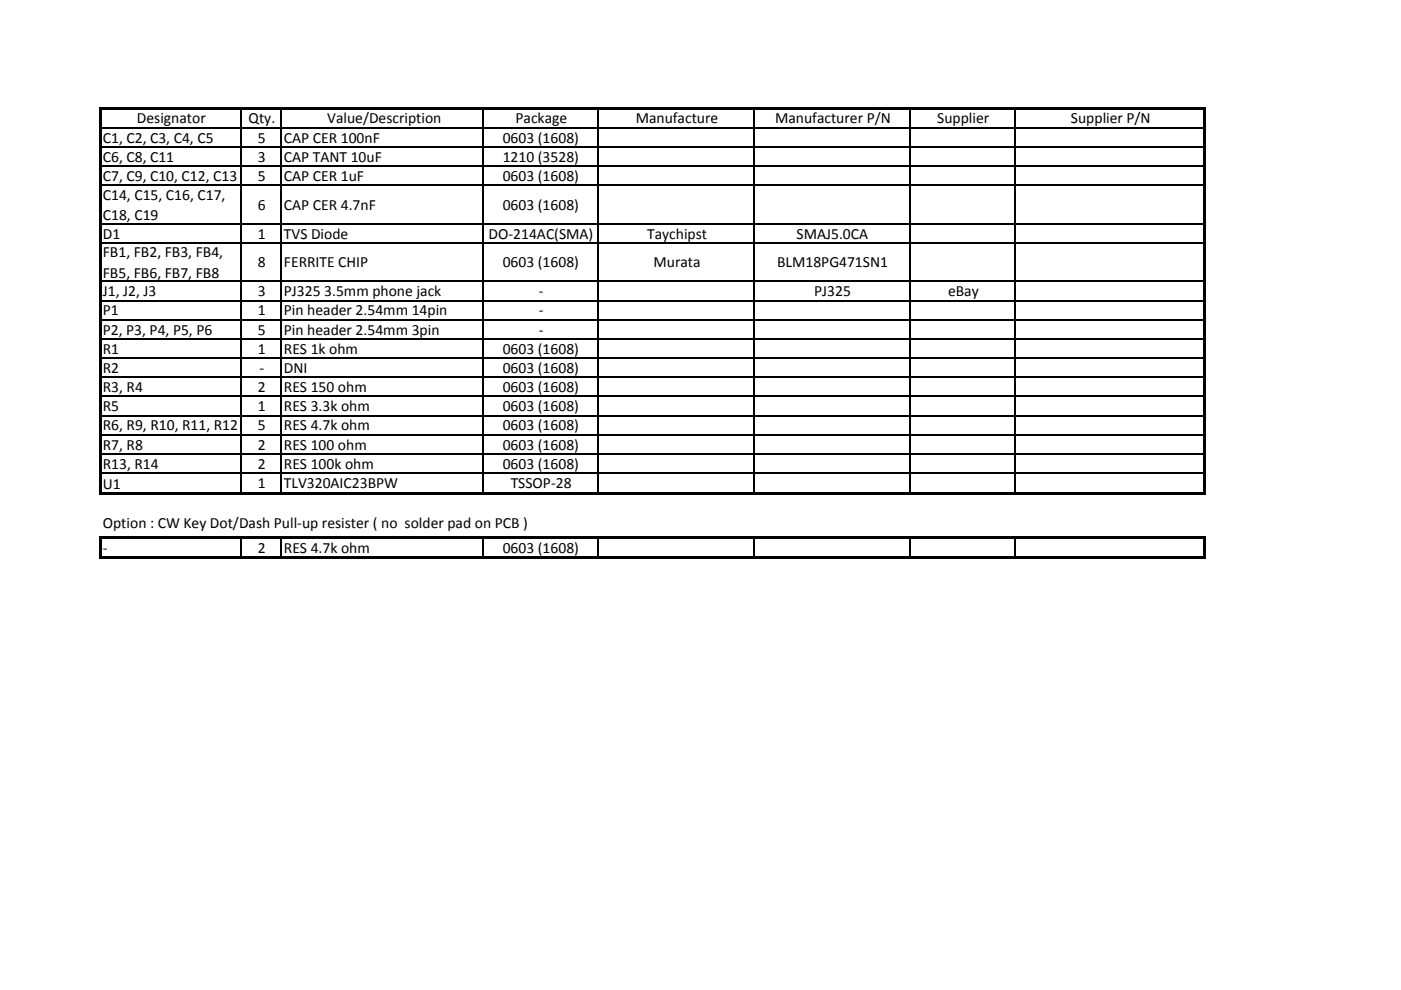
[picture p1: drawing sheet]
<svg xmlns="http://www.w3.org/2000/svg" width="297mm" height="210mm" viewBox="0 0 297 210" stroke-linecap="round" stroke-linejoin="round" font-family="sans-serif">
<defs><g id="words">
<g font-size="3.3">
<text x="29" y="26.2">Designator</text>
<text x="52.7" y="26.2">Qty.</text>
<text x="69.4" y="26.2">Value/Description</text>
<text x="109.3" y="26.2">Package</text>
<text x="134.8" y="26.2">Manufacture</text>
<text x="164.3" y="26.2">Manufacturer P/N</text>
<text x="198.7" y="26.2">Supplier</text>
<text x="227.1" y="26.2">Supplier P/N</text>
<text x="21.8" y="30.2">C1, C2, C3, C4, C5</text>
<text x="21.8" y="34.3">C6, C8, C11</text>
<text x="54.7" y="30.2">5</text>
<text x="54.7" y="34.3">3</text>
<text x="60.2" y="30.2">CAP CER 100nF</text>
<text x="60.2" y="34.3">CAP TANT 10uF</text>
<text x="106.6" y="30.2">0603 (1608)</text>
<text x="106.6" y="34.3">1210 (3528)</text>
<text x="21.8" y="38.4">C7, C9, C10, C12, C13</text>
<text x="54.7" y="38.4">5</text>
<text x="60.2" y="38.4">CAP CER 1uF</text>
<text x="106.6" y="38.4">0603 (1608)</text>
<text x="21.8" y="42.3">C14, C15, C16, C17,</text>
<text x="21.8" y="46.7">C18, C19</text>
<text x="54.7" y="44.5">6</text>
<text x="60.2" y="44.5">CAP CER 4.7nF</text>
<text x="106.6" y="44.5">0603 (1608)</text>
<text x="21.8" y="50.6">D1</text>
<text x="54.7" y="50.6">1</text>
<text x="60.2" y="50.6">TVS Diode</text>
<text x="103.6" y="50.6">DO-214AC(SMA)</text>
<text x="137.2" y="50.6">Taychipst</text>
<text x="168.9" y="50.6">SMAJ5.0CA</text>
<text x="21.8" y="54.6">FB1, FB2, FB3, FB4,</text>
<text x="21.8" y="58.9">FB5, FB6, FB7, FB8</text>
<text x="54.7" y="56.7">8</text>
<text x="60.2" y="56.7">FERRITE CHIP</text>
<text x="106.6" y="56.7">0603 (1608)</text>
<text x="138.6" y="56.7">Murata</text>
<text x="164.8" y="56.7">BLM18PG471SN1</text>
<text x="21.8" y="62.8">J1, J2, J3</text>
<text x="54.7" y="62.8">3</text>
<text x="60.2" y="62.8">PJ325 3.5mm phone jack</text>
<text x="114.3" y="62.8">-</text>
<text x="172.6" y="62.8">PJ325</text>
<text x="201" y="62.8">eBay</text>
<text x="21.8" y="66.9">P1</text>
<text x="21.8" y="71">P2, P3, P4, P5, P6</text>
<text x="54.7" y="66.9">1</text>
<text x="54.7" y="71">5</text>
<text x="60.2" y="66.9">Pin header 2.54mm 14pin</text>
<text x="60.2" y="71">Pin header 2.54mm 3pin</text>
<text x="114.3" y="66.9">-</text>
<text x="114.3" y="71">-</text>
<text x="21.8" y="75">R1</text>
<text x="54.7" y="75">1</text>
<text x="60.2" y="75">RES 1k ohm</text>
<text x="106.6" y="75">0603 (1608)</text>
<text x="21.8" y="79.1">R2</text>
<text x="21.8" y="83.1">R3, R4</text>
<text x="54.7" y="83.1">2</text>
<text x="55" y="79.1">-</text>
<text x="60.2" y="79.1">DNI</text>
<text x="60.2" y="83.1">RES 150 ohm</text>
<text x="106.6" y="79.1">0603 (1608)</text>
<text x="106.6" y="83.1">0603 (1608)</text>
<text x="21.8" y="87.2">R5</text>
<text x="54.7" y="87.2">1</text>
<text x="60.2" y="87.2">RES 3.3k ohm</text>
<text x="106.6" y="87.2">0603 (1608)</text>
<text x="21.8" y="91.3">R6, R9, R10, R11, R12</text>
<text x="21.8" y="95.3">R7, R8</text>
<text x="54.7" y="91.3">5</text>
<text x="54.7" y="95.3">2</text>
<text x="60.2" y="91.3">RES 4.7k ohm</text>
<text x="60.2" y="95.3">RES 100 ohm</text>
<text x="106.6" y="91.3">0603 (1608)</text>
<text x="106.6" y="95.3">0603 (1608)</text>
<text x="21.8" y="99.4">R13, R14</text>
<text x="54.7" y="99.4">2</text>
<text x="60.2" y="99.4">RES 100k ohm</text>
<text x="106.6" y="99.4">0603 (1608)</text>
<text x="21.8" y="103.6">U1</text>
<text x="54.7" y="103.5">1</text>
<text x="60.2" y="103.5">TLV320AIC23BPW</text>
<text x="108.3" y="103.5">TSSOP-28</text>
<text x="21.8" y="111.9">Option : CW Key Dot/Dash Pull-up resister ( no solder pad on PCB )</text>
<text x="21.8" y="117.3">-</text>
<text x="54.7" y="117.2">2</text>
<text x="60.2" y="117.2">RES 4.7k ohm</text>
<text x="106.6" y="117.2">0603 (1608)</text>
</g>
</g></defs>
<path d="M20.9 22.7h.6v82.2h-.6zM21.5 22.7h234.3v.6h-234.3zM255.2 23.3h.6v81.6h-.6zM20.9 113.7h.6v4.8h-.6zM21.5 104.3h234.3v.6h-234.3zM21.5 113.7h234.3v.6h-234.3zM21.5 117.9h234.3v.6h-234.3zM255.2 114.3h.6v4.2h-.6z" fill="#000"/>
<g fill="none" stroke="#000" stroke-width=".3">
<path d="M21.5 27.1h233.7M21.5 31.1h233.7M21.5 35.2h233.7M21.5 39.3h233.7M51.2 23.3v81M59.6 23.3v81M102.3 23.3v81M126.9 23.3v81M159.9 23.3v81M192.9 23.3v81M215.2 23.3v81M21.5 47.4h233.7"/>
<path d="M21.5 51.5h233.7M21.5 59.7h233.7M21.5 63.7h233.7M21.5 67.8h233.7M21.5 71.9h233.7M21.5 75.9h233.7M21.5 80h233.7M21.5 84.1h233.7M21.5 88.1h233.7M21.5 92.2h233.7M21.5 96.2h233.7M21.5 100.3h233.7"/>
<path d="M51.2 114.3v3.6M59.6 114.3v3.6M102.3 114.3v3.6M126.9 114.3v3.6M159.9 114.3v3.6M192.9 114.3v3.6M215.2 114.3v3.6"/>
</g>
<use href="#words"/>
</svg>
